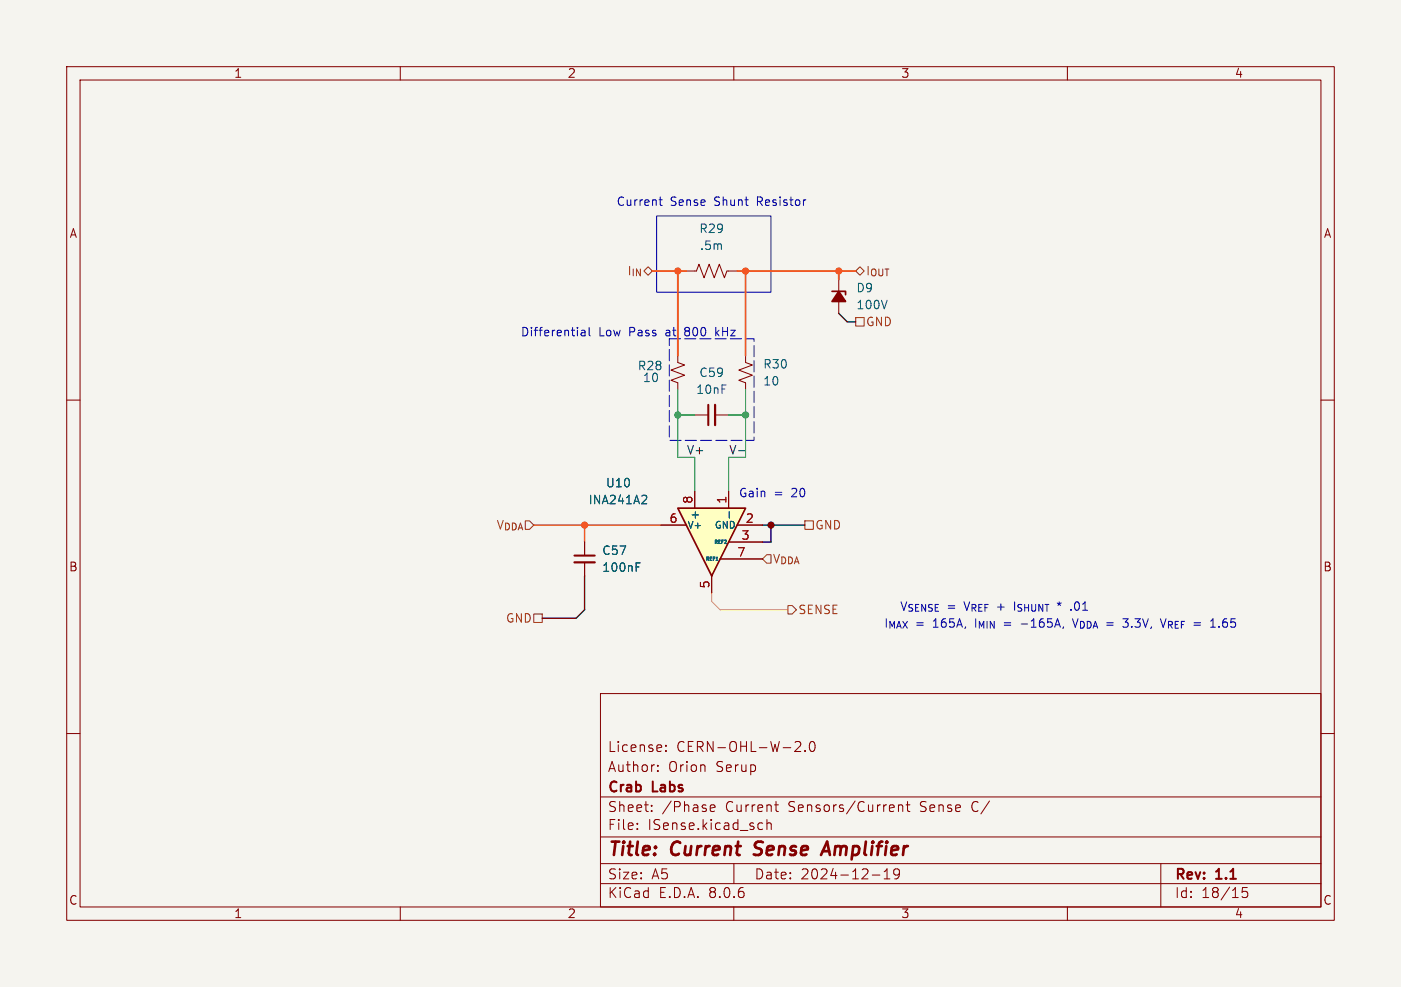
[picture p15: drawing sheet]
<svg xmlns="http://www.w3.org/2000/svg" width="210mm" height="148mm" viewBox="0 0 210 148" stroke-linecap="round" stroke-linejoin="round" font-family="sans-serif">
<defs><g id="words">
<g font-size="2.8" fill="#840000">
<text x="91" y="128.9">Title:</text>
<text x="100.7" y="128.9">Current</text>
<text x="113.9" y="128.9">Sense</text>
<text x="125" y="128.9">Amplifier</text>
</g>
<g font-size="2.1" fill="#840000">
<text x="91" y="113">License:</text>
<text x="101.4" y="113">CERN-OHL-W-2.0</text>
<text x="91" y="119.2">Crab</text>
<text x="91" y="116">Author:</text>
<text x="97.9" y="119.2">Labs</text>
<text x="100.2" y="116">Orion</text>
<text x="107.4" y="116">Serup</text>
<text x="91" y="124.7">File:</text>
<text x="91" y="122">Sheet:</text>
<text x="97.1" y="124.7">ISense.kicad_sch</text>
<text x="99.2" y="122">/Phase</text>
<text x="108.8" y="122">Current</text>
<text x="118.3" y="122">Sensors/Current</text>
<text x="138.2" y="122">Sense</text>
<text x="146.1" y="122">C/</text>
<text x="91" y="134.9">KiCad</text>
<text x="91" y="132.1">Size:</text>
<text x="97.7" y="132.1">A5</text>
<text x="98.7" y="134.9">E.D.A.</text>
<text x="106.3" y="134.9">8.0.6</text>
<text x="113" y="132.1">Date:</text>
<text x="120" y="132.1">2024-12-19</text>
<text x="176" y="132.3">Rev:</text>
<text x="176" y="134.9">Id:</text>
<text x="180.1" y="134.9">18/15</text>
<text x="182.4" y="132.3">1.1</text>
</g>
<g font-size="1.8" fill="#840000">
<text x="35" y="11.9">1</text>
<text x="85" y="11.9">2</text>
<text x="135" y="11.9">3</text>
<text x="185" y="11.9">4</text>
<text x="10.3" y="35.9">A</text>
<text x="198.4" y="35.9">A</text>
<text x="10.3" y="85.9">B</text>
<text x="198.3" y="85.9">B</text>
<text x="10.3" y="135.9">C</text>
<text x="35" y="137.9">1</text>
<text x="85" y="137.9">2</text>
<text x="135" y="137.9">3</text>
<text x="185" y="137.9">4</text>
<text x="198.3" y="135.9">C</text>
</g>
<g font-size="1.8" fill="#0000c2">
<text x="92.3" y="31.1">Current</text>
<text x="100.5" y="31.1">Sense</text>
<text x="107.2" y="31.1">Shunt</text>
<text x="113.7" y="31.1">Resistor</text>
<text x="78" y="50.7">Differential</text>
<text x="89.7" y="50.7">Low</text>
<text x="94.4" y="50.7">Pass</text>
<text x="100.1" y="50.7">at</text>
<text x="103.1" y="50.7">800</text>
<text x="107.9" y="50.7">kHz</text>
<text x="110.7" y="74.8">Gain</text>
<text x="116" y="74.8">=</text>
<text x="118.8" y="74.8">20</text>
<text x="132.5" y="94.3">I_{MAX} 165A,</text>
<text x="134.8" y="91.8">V_{SENSE} V_{REF} I_{SHUNT}.01</text>
<text x="137.2" y="94.3">=</text>
<text x="141.9" y="91.8">=</text>
<text x="146.5" y="94.3">I_{MIN}</text>
<text x="149.8" y="91.8">+</text>
<text x="150.9" y="94.3">=</text>
<text x="153.7" y="94.3">-165A,</text>
<text x="159.2" y="91.8">*</text>
<text x="161.8" y="94.3">V_{DDA} 3.3V,</text>
<text x="166.9" y="94.3">=</text>
<text x="175.5" y="94.3">V_{REF} 1.65</text>
<text x="180.6" y="94.3">=</text>
</g>
<g font-size="1.8" fill="#006464">
<text x="104.7" y="35.2">R29</text>
<text x="104.8" y="37.7">.5m</text>
<text x="128.3" y="44">D9</text>
<text x="128.3" y="46.6">100V</text>
<text x="95.5" y="55.7">R28</text>
<text x="96.3" y="57.5">10</text>
<text x="104.3" y="59.3">10nF</text>
<text x="104.7" y="56.7">C59</text>
<text x="114.3" y="55.5">R30</text>
<text x="114.3" y="58">10</text>
<text x="88.1" y="75.8">INA241A2</text>
<text x="90.7" y="73.3">U10</text>
<text x="90.2" y="83.4">C57</text>
<text x="105" y="78.1" transform="rotate(-90 105 78.1)">+</text>
<text x="110.1" y="78.1" transform="rotate(-90 110.1 78.1)">-</text>
<text x="90.2" y="86">100nF</text>
</g>
<g font-size="1.8" fill="#725600">
<text x="93.9" y="41.5">I_{IN}</text>
<text x="129.7" y="41.5">I_{OUT}</text>
<text x="129.7" y="49.1">GND</text>
<text x="74.3" y="79.6">V_{DDA}</text>
<text x="122.1" y="79.6">GND</text>
<text x="115.8" y="84.7">V_{DDA}</text>
<text x="75.7" y="93.6">GND</text>
<text x="119.6" y="92.3">SENSE</text>
</g>
<g font-size="1.8" fill="#0f0f0f">
<text x="102.9" y="68.2">V+</text>
<text x="109.2" y="68.2">V-</text>
</g>
<g font-size="1.8" fill="#a90000">
<text x="103.9" y="75.6" transform="rotate(-90 103.9 75.6)">8</text>
<text x="109" y="75.6" transform="rotate(-90 109 75.6)">1</text>
<text x="100.3" y="78.5">6</text>
<text x="110.4" y="83.6">7</text>
<text x="111.1" y="81">3</text>
<text x="111.7" y="78.5">2</text>
<text x="106.4" y="88.3" transform="rotate(-90 106.4 88.3)">5</text>
</g>
<g font-size="1.4" fill="#006464">
<text x="103" y="79.5">V+</text>
<text x="107" y="79.5">GND</text>
</g>
<g font-size=".7" fill="#006464">
<text x="106.9" y="81.8">REF2</text>
<text x="105.6" y="84.3">REF1</text>
</g>
</g></defs>
<path d="M0 0h210v148h-210z" fill="#f5f4ef" stroke="#f5f4ef" stroke-width=".15"/>
<g fill="none" stroke="#840000" stroke-width=".15">
<path d="M10 10h190v128h-190zM12 12h186v124h-186zM60 10v2M110 10v2M160 10v2M10 60h2M198 60h2M104.1 62.2h2.1M107.2 62.2h2M87.6 81.3v2M87.6 84.3v2.1M10 110h2"/>
<path d="M90 104h108v32h-108zM90 119.5h108M98.6 115.5v.2M98.6 114.8v.1M99.8 112.5v.2M99.8 111.8v.1M119.2 111.3l.2-.1 .5 .1a.41 .41 0 0 1 .1 .5l-.9 .9h.9M120.7 112.5v.2M121.5 111.3l.3-.1a.94 .94 0 0 1 0 1.5h-.1a1 1 0 0 1-.2-1.4zM198 110h2M60 136v2M90 132.5h108"/>
<path d="M90 129.5h108M90 125.5h108M95.5 124.2v.2M95.5 123.5v.1M97.7 121.5v.2M97.7 120.8v.1M106.5 121.2l.7-.2-.1-.2-.4-.1-.2 .2v.7h.6M110 136v2M110 129.5v3M113.9 123.4l.4 .1M114.3 124.3l-.4 .1M115 123.5a.37 .37 0 0 1 .6 .1v.8"/>
<path d="M115 122.9v1.5M116.1 120.7h.6M116.4 121.6l.3 .1M130.8 131.2h1.1M132.5 131.8h.9M132.5 130.7l.5-.4v1.5M134 130.4v.5l.1 .2 .4 .1 .3-.3M134.7 120.8a.37 .37 0 0 1 .6 .1v.8M134.7 120.7v1M134.8 130.4a.99 .99 0 0 1-.4 1.4h-.3M135.8 120.7h.6M136 120.2v1.3l.1 .1 .3 .1"/>
<path d="M160 136v2M174 129.5v6.5M187 133.1h-.7l-.1 .7 .2-.1h.5l.1 .2v.5l-.2 .2h-.4l-.2-.2"/>
</g>
<path d="M113 128.1l.3 .1M113.3 126.4l-.1 .2v.4M123.1 128.2l.9-2 .4 2M123.3 127.6h1" fill="none" stroke="#840000" stroke-width=".4"/>
<path d="M107.2 60.7v3.1M86.1 84.3h3.1" fill="none" stroke="#840000" stroke-width=".33"/>
<path d="M106.2 60.7v3.1M86.1 83.3h3.1" fill="none" stroke="#840000" stroke-width=".3"/>
<path d="M95.4 85h.4M95.4 84.4h.6" fill="none" stroke="#006464" stroke-width=".15"/>
<path d="M101.6 76.2h10.2l-5.1 10.2z" fill="#ffffc2"/>
<path d="M124.7 43.7h2v.5M101.6 76.2h10.2l-5.1 10.2z" fill="none" stroke="#840000" stroke-width=".25"/>
<g fill="none" stroke="#840000" stroke-width=".15">
<path d="M101.6 53.3v1.1l1 .3-2 .8 2 .8-2 .7 1 .4v1M102.9 40.6h1.5l.4-1 .7 2.1 .8-2.1 .8 2.1 .7-2.1 .8 2.1 .4-1.1h1.5M111.8 53.3v1.1l1 .3-2.1 .8 2.1 .8-2.1 .7 1.1 .4v1M125.7 41.9v5.1M99.1 78.7h3.8M104.1 73.7v2.5M109.2 73.7v2.5M110.5 78.7h3.8M87.6 81.3v2M87.6 84.3v2.1M106.7 86.4v2.5M107.9 83.8h6.4"/>
<path d="M109.2 81.3h5.1"/>
</g>
<g fill="none" stroke="#006464" stroke-width=".15">
<path d="M96.7 74.3l.2 .2v.3l-.7 .7h.7M109.3 76.7v1M95.4 85h.4M95.4 84.4h.6M106.2 83.6l-.2-.1v.5M106.7 83.5h-.2v.5M107.2 83.5h-.3v.5M107.3 84h.3M107.4 83.6l.1-.1v.5M107.5 81h-.3v.5M108 81h-.3v.5M108.4 81h-.2v.5"/>
<path d="M108.6 81.5h.3M108.6 81h.2M108.9 81v.2"/>
</g>
<path d="M125.7 43.7l1 1.5h-2z" fill="#840000" stroke="#840000" stroke-width=".25"/>
<path d="M128.3 47.6h1.2v1.3h-1.2zM128.3 40.6l.6-.6 .6 .6-.6 .7zM120.6 78.1h1.3v1.3h-1.3zM80 92.1h1.3v1.2h-1.3zM114.9 83.2h.7v1.3h-.7l-.6-.7zM118.1 90.8h.6l.7 .6-.7 .7h-.6z" fill="none" stroke="#725600" stroke-width=".15"/>
<path d="M110.7 67.6h1" fill="none" stroke="#0f0f0f" stroke-width=".15"/>
<path d="M98.4 32.4h17.2v11.4h-17.2zM98.8 30h.5M99 29.5v1.1l.3 .2M87.2 49.6h.4l.1 .8M87.7 49.8l-.4 .1a.25 .25 0 0 0-.2 .2 .25 .25 0 0 0 .2 .3l.4-.1M88.3 49.1v1.1l.2 .2M107.3 49.1v1.3M107.8 49.5l-.5 .5M153.1 93.6h.9M159.4 94l-.1 .2M160.8 92.8l.4 1.3M173.9 92.8l.5 1.3 .4-1.3" fill="none" stroke="#0000c2" stroke-width=".15"/>
<path d="M100.3 50.8h12.7v15.2h-12.7z" fill="none" stroke="#0000c2" stroke-width=".15" stroke-dasharray="1.7 .6"/>
<path d="M125.7 47l1.3 1.3h1.3M114.3 78.7h6.3M115.6 78.7v2.6h-1.3M87.6 86.4v5l-1.2 1.3h-5.1" fill="none" stroke="#000" stroke-width=".2"/>
<path d="M101.6 58.4v10.2h2.5v5.1M111.8 58.4v10.2h-2.6v5.1M101.6 62.2h2.5M109.2 62.2h2.6" fill="none" stroke="#009600" stroke-width=".15"/>
<path d="M97.8 40.6h5.1M101.6 40.6v12.7M110.5 40.6h17.8M111.8 40.6v12.7M125.7 40.6v1.3" fill="none" stroke="#f50" stroke-width=".25"/>
<path d="M80 78.7h19.1M87.6 78.7v2.6" fill="none" stroke="#f22" stroke-width=".2"/>
<path d="M106.7 88.9v1.3l1.2 1.2h10.2" fill="none" stroke="#ffb334" stroke-width=".15"/>
<g fill="#f50" stroke="#f50" stroke-width=".15">
<circle cx="125.7" cy="40.6" r=".46"/>
<circle cx="111.8" cy="40.6" r=".46"/>
<circle cx="101.6" cy="40.6" r=".46"/>
</g>
<g fill="#009600" stroke="#009600" stroke-width=".15">
<circle cx="101.6" cy="62.2" r=".46"/>
<circle cx="111.8" cy="62.2" r=".46"/>
</g>
<circle cx="87.6" cy="78.7" r=".46" fill="#f22" stroke="#f22" stroke-width=".15"/>
<circle cx="115.6" cy="78.7" r=".46" fill="#000" stroke="#000" stroke-width=".15"/>
<use href="#words"/>
</svg>
